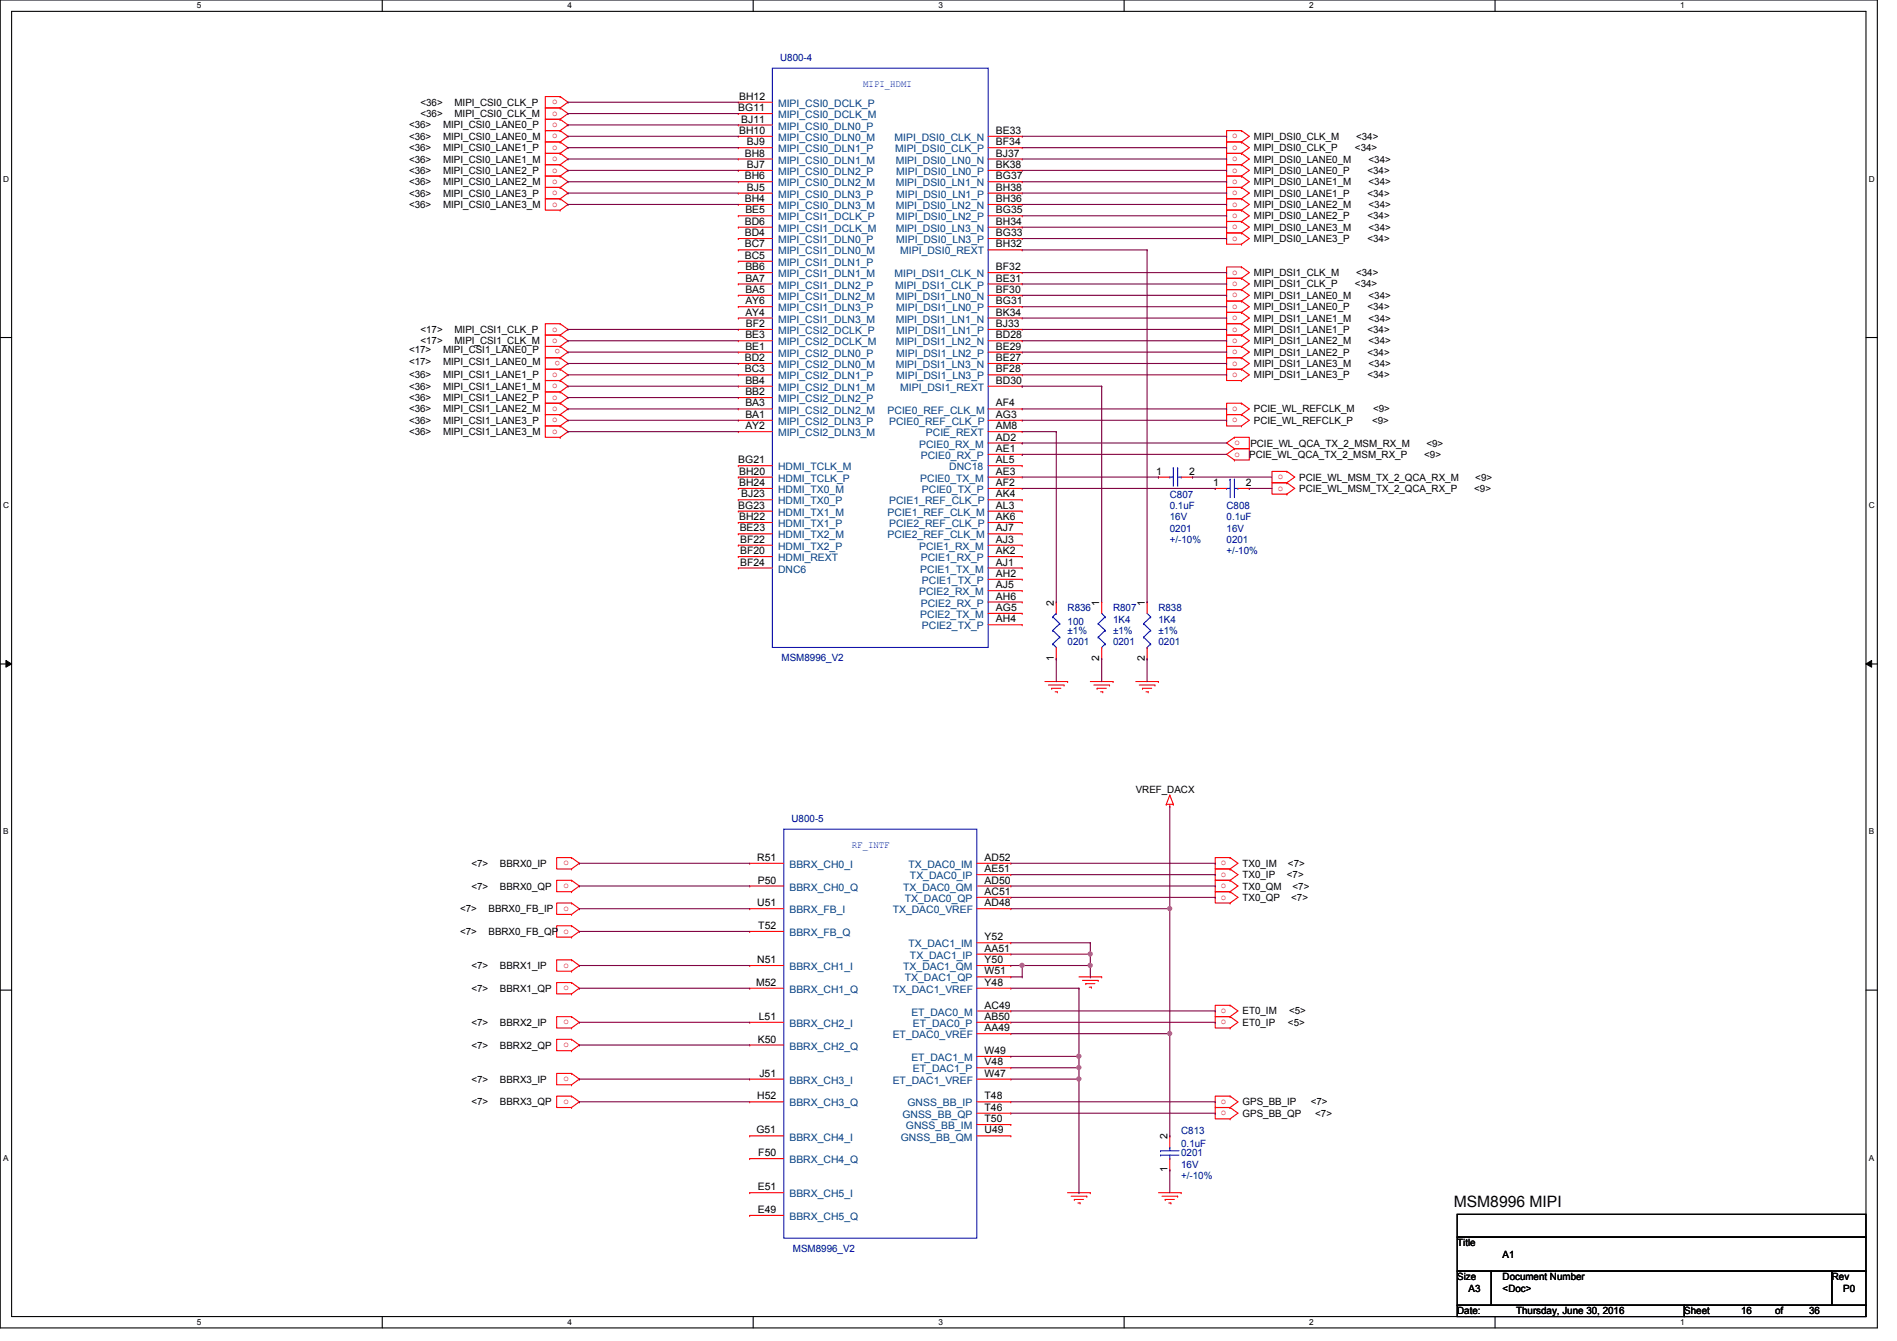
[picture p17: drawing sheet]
<svg xmlns="http://www.w3.org/2000/svg" width="297mm" height="210mm" viewBox="0 0 297 210" stroke-linecap="round" stroke-linejoin="round" font-family="sans-serif">
<defs><g id="words">
<text font-size="2.5" x="227.6" y="188.9">MSM8996 MIPI</text>
<g font-size="1.6" fill="#000080">
<text x="122.2" y="9.6">U800-4</text>
<text x="183.2" y="77.9">C807</text>
<text x="183.2" y="79.7">0.1uF</text>
<text x="183.2" y="83.2">0201</text>
<text x="183.2" y="81.4">16V</text>
<text x="192.1" y="79.7">C808</text>
<text x="192.1" y="81.4">0.1uF</text>
<text x="192.1" y="83.2">16V</text>
<text x="183.2" y="85">+/-10%</text>
<text x="192.1" y="85">0201</text>
<text x="192.1" y="86.8">+/-10%</text>
<text x="167.2" y="95.7">R836</text>
<text x="174.3" y="95.7">R807</text>
<text x="181.4" y="95.7">R838</text>
<text x="167.2" y="97.8">100</text>
<text x="167.2" y="99.2">±1%</text>
<text x="167.2" y="101">0201</text>
<text x="174.3" y="97.5">1K4</text>
<text x="174.3" y="99.2">±1%</text>
<text x="174.3" y="101">0201</text>
<text x="181.4" y="97.5">1K4</text>
<text x="181.4" y="99.2">±1%</text>
<text x="181.4" y="101">0201</text>
<text x="122.4" y="103.5">MSM8996_V2</text>
<text x="123.9" y="128.7">U800-5</text>
<text x="185" y="177.5">C813</text>
<text x="185" y="179.6">0.1uF</text>
<text x="185" y="181">0201</text>
<text x="185" y="182.8">16V</text>
<text x="185" y="184.6">+/-10%</text>
<text x="124.2" y="196">MSM8996_V2</text>
</g>
<g font-size="1.6">
<text x="65.8" y="16.6">&lt;36&gt;</text>
<text x="71.2" y="16.6">MIPI_CSI0_CLK_P</text>
<text x="115.6" y="17.4">BG11</text>
<text x="115.7" y="15.6">BH12</text>
<text x="64" y="20.1">&lt;36&gt;</text>
<text x="64" y="21.9">&lt;36&gt;</text>
<text x="64" y="23.7">&lt;36&gt;</text>
<text x="65.8" y="18.3">&lt;36&gt;</text>
<text x="69.4" y="20.1">MIPI_CSI0_LANE0_P</text>
<text x="69.4" y="21.9">MIPI_CSI0_LANE0_M</text>
<text x="69.4" y="23.7">MIPI_CSI0_LANE1_P</text>
<text x="71.2" y="18.3">MIPI_CSI0_CLK_M</text>
<text x="115.7" y="21">BH10</text>
<text x="116.1" y="19.2">BJ11</text>
<text x="117" y="22.7">BJ9</text>
<text x="156" y="21">BE33</text>
<text x="156" y="22.7">BF34</text>
<text x="196.3" y="21.9">MIPI_DSI0_CLK_M</text>
<text x="196.3" y="23.7">MIPI_DSI0_CLK_P</text>
<text x="212.2" y="23.7">&lt;34&gt;</text>
<text x="212.3" y="21.9">&lt;34&gt;</text>
<text x="64" y="25.4">&lt;36&gt;</text>
<text x="64" y="27.2">&lt;36&gt;</text>
<text x="64" y="29">&lt;36&gt;</text>
<text x="69.4" y="25.4">MIPI_CSI0_LANE1_M</text>
<text x="69.4" y="27.2">MIPI_CSI0_LANE2_P</text>
<text x="69.4" y="29">MIPI_CSI0_LANE2_M</text>
<text x="116.6" y="24.5">BH8</text>
<text x="116.6" y="28.1">BH6</text>
<text x="117" y="26.3">BJ7</text>
<text x="117" y="29.8">BJ5</text>
<text x="156" y="24.5">BJ37</text>
<text x="156" y="26.3">BK38</text>
<text x="156" y="28.1">BG37</text>
<text x="156" y="29.8">BH38</text>
<text x="196.3" y="25.4">MIPI_DSI0_LANE0_M</text>
<text x="196.3" y="27.2">MIPI_DSI0_LANE0_P</text>
<text x="196.3" y="29">MIPI_DSI0_LANE1_M</text>
<text x="214.1" y="27.2">&lt;34&gt;</text>
<text x="214.3" y="25.4">&lt;34&gt;</text>
<text x="214.3" y="29">&lt;34&gt;</text>
<text x="64" y="30.8">&lt;36&gt;</text>
<text x="64" y="32.6">&lt;36&gt;</text>
<text x="69.4" y="30.8">MIPI_CSI0_LANE3_P</text>
<text x="69.4" y="32.6">MIPI_CSI0_LANE3_M</text>
<text x="116.6" y="31.6">BH4</text>
<text x="116.6" y="35.2">BD6</text>
<text x="116.7" y="33.4">BE5</text>
<text x="156" y="31.6">BH36</text>
<text x="156" y="33.4">BG35</text>
<text x="156" y="35.2">BH34</text>
<text x="196.3" y="30.8">MIPI_DSI0_LANE1_P</text>
<text x="196.3" y="32.6">MIPI_DSI0_LANE2_M</text>
<text x="196.3" y="34.3">MIPI_DSI0_LANE2_P</text>
<text x="214.1" y="30.8">&lt;34&gt;</text>
<text x="214.1" y="34.3">&lt;34&gt;</text>
<text x="214.3" y="32.6">&lt;34&gt;</text>
<text x="116.6" y="37">BD4</text>
<text x="116.6" y="38.7">BC7</text>
<text x="116.6" y="40.5">BC5</text>
<text x="156" y="37">BG33</text>
<text x="156" y="38.7">BH32</text>
<text x="196.3" y="36.1">MIPI_DSI0_LANE3_M</text>
<text x="196.3" y="37.9">MIPI_DSI0_LANE3_P</text>
<text x="214.1" y="37.9">&lt;34&gt;</text>
<text x="214.3" y="36.1">&lt;34&gt;</text>
<text x="116.7" y="42.3">BB6</text>
<text x="116.7" y="44.1">BA7</text>
<text x="116.7" y="45.8">BA5</text>
<text x="116.7" y="47.6">AY6</text>
<text x="156" y="42.3">BF32</text>
<text x="156" y="44.1">BE31</text>
<text x="156" y="45.8">BF30</text>
<text x="156" y="47.6">BG31</text>
<text x="196.3" y="43.2">MIPI_DSI1_CLK_M</text>
<text x="196.3" y="45">MIPI_DSI1_CLK_P</text>
<text x="196.3" y="46.8">MIPI_DSI1_LANE0_M</text>
<text x="212.2" y="45">&lt;34&gt;</text>
<text x="212.3" y="43.2">&lt;34&gt;</text>
<text x="214.3" y="46.8">&lt;34&gt;</text>
<text x="65.8" y="52.1">&lt;17&gt;</text>
<text x="65.8" y="53.9">&lt;17&gt;</text>
<text x="71.2" y="52.1">MIPI_CSI1_CLK_P</text>
<text x="71.2" y="53.9">MIPI_CSI1_CLK_M</text>
<text x="116.7" y="49.4">AY4</text>
<text x="116.7" y="53">BE3</text>
<text x="116.8" y="51.2">BF2</text>
<text x="156" y="49.4">BK34</text>
<text x="156" y="51.2">BJ33</text>
<text x="156" y="53">BD28</text>
<text x="196.3" y="48.6">MIPI_DSI1_LANE0_P</text>
<text x="196.3" y="52.1">MIPI_DSI1_LANE1_P</text>
<text x="196.3" y="50.3">MIPI_DSI1_LANE1_M</text>
<text x="196.3" y="53.9">MIPI_DSI1_LANE2_M</text>
<text x="214.1" y="48.6">&lt;34&gt;</text>
<text x="214.1" y="52.1">&lt;34&gt;</text>
<text x="214.3" y="50.3">&lt;34&gt;</text>
<text x="214.3" y="53.9">&lt;34&gt;</text>
<text x="64" y="59.2">&lt;36&gt;</text>
<text x="64" y="55.3">&lt;17&gt;</text>
<text x="64" y="57.1">&lt;17&gt;</text>
<text x="69.4" y="59.2">MIPI_CSI1_LANE1_P</text>
<text x="69.4" y="55.3">MIPI_CSI1_LANE0_P</text>
<text x="69.4" y="57.1">MIPI_CSI1_LANE0_M</text>
<text x="116.6" y="56.5">BD2</text>
<text x="116.6" y="58.3">BC3</text>
<text x="116.7" y="54.7">BE1</text>
<text x="156" y="54.7">BE29</text>
<text x="156" y="56.5">BE27</text>
<text x="156" y="58.3">BF28</text>
<text x="196.3" y="55.7">MIPI_DSI1_LANE2_P</text>
<text x="196.3" y="59.2">MIPI_DSI1_LANE3_P</text>
<text x="196.3" y="57.4">MIPI_DSI1_LANE3_M</text>
<text x="214.1" y="55.7">&lt;34&gt;</text>
<text x="214.1" y="59.2">&lt;34&gt;</text>
<text x="214.3" y="57.4">&lt;34&gt;</text>
<text x="64" y="61">&lt;36&gt;</text>
<text x="64" y="62.8">&lt;36&gt;</text>
<text x="64" y="64.6">&lt;36&gt;</text>
<text x="69.4" y="61">MIPI_CSI1_LANE1_M</text>
<text x="69.4" y="62.8">MIPI_CSI1_LANE2_P</text>
<text x="69.4" y="64.6">MIPI_CSI1_LANE2_M</text>
<text x="116.7" y="60.1">BB4</text>
<text x="116.7" y="61.8">BB2</text>
<text x="116.7" y="63.6">BA3</text>
<text x="116.7" y="65.4">BA1</text>
<text x="156" y="60.1">BD30</text>
<text x="156" y="63.6">AF4</text>
<text x="156" y="65.4">AG3</text>
<text x="196.3" y="64.6">PCIE_WL_REFCLK_M</text>
<text x="215" y="64.6">&lt;9&gt;</text>
<text x="64" y="66.3">&lt;36&gt;</text>
<text x="64" y="68.1">&lt;36&gt;</text>
<text x="69.4" y="66.3">MIPI_CSI1_LANE3_P</text>
<text x="69.4" y="68.1">MIPI_CSI1_LANE3_M</text>
<text x="116.7" y="67.2">AY2</text>
<text x="156" y="67.2">AM8</text>
<text x="156" y="69">AD2</text>
<text x="156" y="70.7">AE1</text>
<text x="195.6" y="71.7">PCIE_WL_QCA_TX_2_MSM_RX_P</text>
<text x="195.8" y="69.9">PCIE_WL_QCA_TX_2_MSM_RX_M</text>
<text x="196.3" y="66.3">PCIE_WL_REFCLK_P</text>
<text x="214.8" y="66.3">&lt;9&gt;</text>
<text x="223" y="71.7">&lt;9&gt;</text>
<text x="223.3" y="69.9">&lt;9&gt;</text>
<text x="115.6" y="72.5">BG21</text>
<text x="115.7" y="74.3">BH20</text>
<text x="115.7" y="76.1">BH24</text>
<text x="116.1" y="77.9">BJ23</text>
<text x="156" y="72.5">AL5</text>
<text x="156" y="74.3">AE3</text>
<text x="156" y="76.1">AF2</text>
<text x="156" y="77.9">AK4</text>
<text x="181.1" y="74.3">1</text>
<text x="186.2" y="74.3">2</text>
<text x="189.9" y="76.1">1</text>
<text x="195.1" y="76.1">2</text>
<text x="203.5" y="75.2">PCIE_WL_MSM_TX_2_QCA_RX_M</text>
<text x="203.5" y="77">PCIE_WL_MSM_TX_2_QCA_RX_P</text>
<text x="230.8" y="77">&lt;9&gt;</text>
<text x="231" y="75.2">&lt;9&gt;</text>
<text x="115.6" y="79.6">BG23</text>
<text x="115.7" y="81.4">BH22</text>
<text x="115.8" y="83.2">BE23</text>
<text x="156" y="79.6">AL3</text>
<text x="156" y="81.4">AK6</text>
<text x="156" y="83.2">AJ7</text>
<text x="115.9" y="85">BF22</text>
<text x="115.9" y="86.7">BF20</text>
<text x="115.9" y="88.5">BF24</text>
<text x="156" y="85">AJ3</text>
<text x="156" y="86.7">AK2</text>
<text x="156" y="88.5">AJ1</text>
<text x="156" y="90.3">AH2</text>
<text x="156" y="92.1">AJ5</text>
<text x="156" y="93.9">AH6</text>
<text x="156" y="95.6">AG5</text>
<text x="165" y="94.8" transform="rotate(-90 165 94.8)">2</text>
<text x="172.1" y="94.8" transform="rotate(-90 172.1 94.8)">1</text>
<text x="179.2" y="94.8" transform="rotate(-90 179.2 94.8)">1</text>
<text x="156" y="97.4">AH4</text>
<text x="165" y="103.5" transform="rotate(-90 165 103.5)">1</text>
<text x="172.1" y="103.5" transform="rotate(-90 172.1 103.5)">2</text>
<text x="179.2" y="103.5" transform="rotate(-90 179.2 103.5)">2</text>
<text x="177.8" y="124.1">VREF_DACX</text>
<text x="73.8" y="135.7">&lt;7&gt;</text>
<text x="78.3" y="135.7">BBRX0_IP</text>
<text x="118.6" y="134.7">R51</text>
<text x="154.2" y="134.7">AD52</text>
<text x="154.2" y="136.5">AE51</text>
<text x="194.6" y="135.7">TX0_IM</text>
<text x="194.6" y="137.5">TX0_IP</text>
<text x="201.5" y="137.5">&lt;7&gt;</text>
<text x="201.7" y="135.7">&lt;7&gt;</text>
<text x="72" y="142.8">&lt;7&gt;</text>
<text x="73.8" y="139.2">&lt;7&gt;</text>
<text x="76.5" y="142.8">BBRX0_FB_IP</text>
<text x="78.3" y="139.2">BBRX0_QP</text>
<text x="118.6" y="141.9">U51</text>
<text x="118.7" y="138.3">P50</text>
<text x="154.2" y="138.3">AD50</text>
<text x="154.2" y="140.1">AC51</text>
<text x="154.2" y="141.9">AD48</text>
<text x="194.6" y="139.2">TX0_QM</text>
<text x="194.6" y="141">TX0_QP</text>
<text x="202.2" y="141">&lt;7&gt;</text>
<text x="202.4" y="139.2">&lt;7&gt;</text>
<text x="72" y="146.3">&lt;7&gt;</text>
<text x="76.5" y="146.3">BBRX0_FB_QP o</text>
<text x="118.7" y="145.4">T52</text>
<text x="154.2" y="147.2">Y52</text>
<text x="154.2" y="149">AA51</text>
<text x="73.8" y="151.7">&lt;7&gt;</text>
<text x="73.8" y="155.2">&lt;7&gt;</text>
<text x="78.3" y="151.7">BBRX1_IP</text>
<text x="78.3" y="155.2">BBRX1_QP</text>
<text x="118.4" y="154.3">M52</text>
<text x="118.6" y="150.7">N51</text>
<text x="154.2" y="150.7">Y50</text>
<text x="154.2" y="152.5">W51</text>
<text x="154.2" y="154.3">Y48</text>
<text x="73.8" y="160.6">&lt;7&gt;</text>
<text x="78.3" y="160.6">BBRX2_IP</text>
<text x="118.8" y="159.6">L51</text>
<text x="154.2" y="157.9">AC49</text>
<text x="154.2" y="159.6">AB50</text>
<text x="154.2" y="161.4">AA49</text>
<text x="194.6" y="158.8">ET0_IM</text>
<text x="194.6" y="160.6">ET0_IP</text>
<text x="201.7" y="160.6">&lt;5&gt;</text>
<text x="201.8" y="158.8">&lt;5&gt;</text>
<text x="73.8" y="164.1">&lt;7&gt;</text>
<text x="78.3" y="164.1">BBRX2_QP</text>
<text x="118.7" y="163.2">K50</text>
<text x="154.2" y="165">W49</text>
<text x="154.2" y="166.8">V48</text>
<text x="73.8" y="169.5">&lt;7&gt;</text>
<text x="73.8" y="173">&lt;7&gt;</text>
<text x="78.3" y="169.5">BBRX3_IP</text>
<text x="78.3" y="173">BBRX3_QP</text>
<text x="118.6" y="172.1">H52</text>
<text x="118.9" y="168.5">J51</text>
<text x="154.2" y="168.5">W47</text>
<text x="154.2" y="172.1">T48</text>
<text x="154.2" y="173.9">T46</text>
<text x="194.6" y="173">GPS_BB_IP</text>
<text x="205.2" y="173">&lt;7&gt;</text>
<text x="118.4" y="177.4">G51</text>
<text x="154.2" y="175.6">T50</text>
<text x="154.2" y="177.4">U49</text>
<text x="182.8" y="178.4" transform="rotate(-90 182.8 178.4)">2</text>
<text x="194.6" y="174.8">GPS_BB_QP</text>
<text x="205.9" y="174.8">&lt;7&gt;</text>
<text x="118.7" y="181">F50</text>
<text x="182.8" y="183.5" transform="rotate(-90 182.8 183.5)">1</text>
<text x="118.7" y="186.3">E51</text>
<text x="118.7" y="189.9">E49</text>
<text x="228.2" y="195.1">Title</text>
<text x="235.3" y="196.8">A1</text>
<text x="228.2" y="200.4">Size</text>
<text x="230" y="202.2">A3</text>
<text x="235.3" y="200.4">Document Number</text>
<text x="235.3" y="202.2">&lt;Doc&gt;</text>
<text x="286.8" y="200.4">Rev</text>
<text x="288.6" y="202.2">P0</text>
<text x="228.2" y="205.7">Date:</text>
<text x="237.4" y="205.7">Thursday, June 30, 2016</text>
<text x="263.7" y="205.7">Sheet</text>
<text x="272.6" y="205.7">16</text>
<text x="278" y="205.7">of</text>
<text x="283.3" y="205.7">36</text>
</g>
<g font-size="1.6" fill="#f00">
<text x="86.4" y="16.3">o</text>
<text x="86.4" y="18.1">o</text>
<text x="86.4" y="19.9">o</text>
<text x="86.4" y="21.7">o</text>
<text x="86.4" y="23.5">o</text>
<text x="193" y="21.7">o</text>
<text x="193" y="23.5">o</text>
<text x="86.4" y="25.2">o</text>
<text x="86.4" y="27">o</text>
<text x="86.4" y="28.8">o</text>
<text x="193" y="25.2">o</text>
<text x="193" y="27">o</text>
<text x="193" y="28.8">o</text>
<text x="86.4" y="30.6">o</text>
<text x="86.4" y="32.3">o</text>
<text x="193" y="30.6">o</text>
<text x="193" y="32.3">o</text>
<text x="193" y="34.1">o</text>
<text x="193" y="35.9">o</text>
<text x="193" y="37.7">o</text>
<text x="193" y="43">o</text>
<text x="193" y="44.8">o</text>
<text x="193" y="46.6">o</text>
<text x="86.4" y="51.9">o</text>
<text x="86.4" y="53.7">o</text>
<text x="193" y="48.3">o</text>
<text x="193" y="51.9">o</text>
<text x="193" y="50.1">o</text>
<text x="193" y="53.7">o</text>
<text x="86.4" y="59">o</text>
<text x="87.7" y="54.7" transform="rotate(180 87.7 54.7)">o</text>
<text x="87.7" y="56.5" transform="rotate(180 87.7 56.5)">o</text>
<text x="193" y="55.5">o</text>
<text x="193" y="59">o</text>
<text x="193" y="57.2">o</text>
<text x="86.4" y="60.8">o</text>
<text x="86.4" y="62.6">o</text>
<text x="86.4" y="64.3">o</text>
<text x="193" y="64.3">o</text>
<text x="86.4" y="66.1">o</text>
<text x="86.4" y="67.9">o</text>
<text x="193" y="66.1">o</text>
<text x="193.3" y="69.7">o</text>
<text x="193.3" y="71.5">o</text>
<text x="200.1" y="75">o</text>
<text x="200.1" y="76.8">o</text>
<text x="88.2" y="135.5">o</text>
<text x="191.2" y="135.5">o</text>
<text x="191.2" y="137.2">o</text>
<text x="88.2" y="139">o</text>
<text x="88.2" y="142.6">o</text>
<text x="191.2" y="139">o</text>
<text x="191.2" y="140.8">o</text>
<text x="88.2" y="151.5">o</text>
<text x="88.2" y="155">o</text>
<text x="88.2" y="160.4">o</text>
<text x="191.2" y="158.6">o</text>
<text x="191.2" y="160.4">o</text>
<text x="88.2" y="163.9">o</text>
<text x="88.2" y="169.2">o</text>
<text x="88.2" y="172.8">o</text>
<text x="191.2" y="172.8">o</text>
<text x="191.2" y="174.6">o</text>
</g>
<g font-size="1.6" fill="#004080">
<text x="121.8" y="16.7">MIPI_CSI0_DCLK_P</text>
<text x="121.8" y="18.5">MIPI_CSI0_DCLK_M</text>
<text x="121.8" y="20.3">MIPI_CSI0_DLN0_P</text>
<text x="121.8" y="22.1">MIPI_CSI0_DLN0_M</text>
<text x="121.8" y="23.8">MIPI_CSI0_DLN1_P</text>
<text x="140.1" y="22.1">MIPI_DSI0_CLK_N</text>
<text x="140.2" y="23.8">MIPI_DSI0_CLK_P</text>
<text x="121.8" y="25.6">MIPI_CSI0_DLN1_M</text>
<text x="121.8" y="27.4">MIPI_CSI0_DLN2_P</text>
<text x="121.8" y="29.2">MIPI_CSI0_DLN2_M</text>
<text x="140.2" y="25.6">MIPI_DSI0_LN0_N</text>
<text x="140.2" y="29.2">MIPI_DSI0_LN1_N</text>
<text x="140.3" y="27.4">MIPI_DSI0_LN0_P</text>
<text x="121.8" y="30.9">MIPI_CSI0_DLN3_P</text>
<text x="121.8" y="32.7">MIPI_CSI0_DLN3_M</text>
<text x="121.8" y="34.5">MIPI_CSI1_DCLK_P</text>
<text x="140.2" y="32.7">MIPI_DSI0_LN2_N</text>
<text x="140.3" y="30.9">MIPI_DSI0_LN1_P</text>
<text x="140.3" y="34.5">MIPI_DSI0_LN2_P</text>
<text x="121.8" y="36.3">MIPI_CSI1_DCLK_M</text>
<text x="121.8" y="38.1">MIPI_CSI1_DLN0_P</text>
<text x="121.8" y="39.8">MIPI_CSI1_DLN0_M</text>
<text x="121.8" y="41.6">MIPI_CSI1_DLN1_P</text>
<text x="140.2" y="36.3">MIPI_DSI0_LN3_N</text>
<text x="140.3" y="38.1">MIPI_DSI0_LN3_P</text>
<text x="141" y="39.8">MIPI_DSI0_REXT</text>
<text x="121.8" y="43.4">MIPI_CSI1_DLN1_M</text>
<text x="121.8" y="45.2">MIPI_CSI1_DLN2_P</text>
<text x="121.8" y="46.9">MIPI_CSI1_DLN2_M</text>
<text x="140.1" y="43.4">MIPI_DSI1_CLK_N</text>
<text x="140.2" y="45.2">MIPI_DSI1_CLK_P</text>
<text x="140.2" y="46.9">MIPI_DSI1_LN0_N</text>
<text x="121.8" y="48.7">MIPI_CSI1_DLN3_P</text>
<text x="121.8" y="50.5">MIPI_CSI1_DLN3_M</text>
<text x="121.8" y="52.3">MIPI_CSI2_DCLK_P</text>
<text x="140.2" y="50.5">MIPI_DSI1_LN1_N</text>
<text x="140.3" y="48.7">MIPI_DSI1_LN0_P</text>
<text x="140.3" y="52.3">MIPI_DSI1_LN1_P</text>
<text x="121.8" y="54.1">MIPI_CSI2_DCLK_M</text>
<text x="121.8" y="55.8">MIPI_CSI2_DLN0_P</text>
<text x="121.8" y="57.6">MIPI_CSI2_DLN0_M</text>
<text x="121.8" y="59.4">MIPI_CSI2_DLN1_P</text>
<text x="140.2" y="54.1">MIPI_DSI1_LN2_N</text>
<text x="140.2" y="57.6">MIPI_DSI1_LN3_N</text>
<text x="140.3" y="55.8">MIPI_DSI1_LN2_P</text>
<text x="140.3" y="59.4">MIPI_DSI1_LN3_P</text>
<text x="121.8" y="61.2">MIPI_CSI2_DLN1_M</text>
<text x="121.8" y="62.9">MIPI_CSI2_DLN2_P</text>
<text x="121.8" y="64.7">MIPI_CSI2_DLN2_M</text>
<text x="139" y="64.7">PCIE0_REF_CLK_M</text>
<text x="141" y="61.2">MIPI_DSI1_REXT</text>
<text x="121.8" y="66.5">MIPI_CSI2_DLN3_P</text>
<text x="121.8" y="68.3">MIPI_CSI2_DLN3_M</text>
<text x="139.2" y="66.5">PCIE0_REF_CLK_P</text>
<text x="143.9" y="70.1">PCIE0_RX_M</text>
<text x="144.2" y="71.8">PCIE0_RX_P</text>
<text x="145" y="68.3">PCIE_REXT</text>
<text x="121.8" y="73.6">HDMI_TCLK_M</text>
<text x="121.8" y="75.4">HDMI_TCLK_P</text>
<text x="121.8" y="77.2">HDMI_TX0_M</text>
<text x="144.1" y="75.4">PCIE0_TX_M</text>
<text x="144.4" y="77.2">PCIE0_TX_P</text>
<text x="148.6" y="73.6">DNC18</text>
<text x="121.8" y="79">HDMI_TX0_P</text>
<text x="121.8" y="80.7">HDMI_TX1_M</text>
<text x="121.8" y="82.5">HDMI_TX1_P</text>
<text x="139" y="80.7">PCIE1_REF_CLK_M</text>
<text x="139.2" y="79">PCIE1_REF_CLK_P</text>
<text x="139.2" y="82.5">PCIE2_REF_CLK_P</text>
<text x="121.8" y="84.3">HDMI_TX2_M</text>
<text x="121.8" y="86.1">HDMI_TX2_P</text>
<text x="121.8" y="87.8">HDMI_REXT</text>
<text x="121.8" y="89.6">DNC6</text>
<text x="139" y="84.3">PCIE2_REF_CLK_M</text>
<text x="143.9" y="86.1">PCIE1_RX_M</text>
<text x="144.1" y="89.6">PCIE1_TX_M</text>
<text x="144.2" y="87.8">PCIE1_RX_P</text>
<text x="143.9" y="93.2">PCIE2_RX_M</text>
<text x="144.2" y="95">PCIE2_RX_P</text>
<text x="144.4" y="91.4">PCIE1_TX_P</text>
<text x="144.1" y="96.7">PCIE2_TX_M</text>
<text x="144.4" y="98.5">PCIE2_TX_P</text>
<text x="123.6" y="135.8">BBRX_CH0_I</text>
<text x="142.2" y="135.8">TX_DAC0_IM</text>
<text x="142.5" y="137.6">TX_DAC0_IP</text>
<text x="123.6" y="139.4">BBRX_CH0_Q</text>
<text x="123.6" y="143">BBRX_FB_I</text>
<text x="139.8" y="143">TX_DAC0_VREF</text>
<text x="141.4" y="139.4">TX_DAC0_QM</text>
<text x="141.7" y="141.2">TX_DAC0_QP</text>
<text x="123.6" y="146.5">BBRX_FB_Q</text>
<text x="142.2" y="148.3">TX_DAC1_IM</text>
<text x="123.6" y="151.8">BBRX_CH1_I</text>
<text x="123.6" y="155.4">BBRX_CH1_Q</text>
<text x="139.8" y="155.4">TX_DAC1_VREF</text>
<text x="141.4" y="151.8">TX_DAC1_QM</text>
<text x="141.7" y="153.6">TX_DAC1_QP</text>
<text x="142.5" y="150.1">TX_DAC1_IP</text>
<text x="123.6" y="160.7">BBRX_CH2_I</text>
<text x="142.7" y="159">ET_DAC0_M</text>
<text x="143" y="160.7">ET_DAC0_P</text>
<text x="123.6" y="164.3">BBRX_CH2_Q</text>
<text x="139.8" y="162.5">ET_DAC0_VREF</text>
<text x="142.7" y="166.1">ET_DAC1_M</text>
<text x="143" y="167.9">ET_DAC1_P</text>
<text x="123.6" y="169.6">BBRX_CH3_I</text>
<text x="123.6" y="173.2">BBRX_CH3_Q</text>
<text x="139.8" y="169.6">ET_DAC1_VREF</text>
<text x="142.1" y="173.2">GNSS_BB_IP</text>
<text x="123.6" y="178.5">BBRX_CH4_I</text>
<text x="141.1" y="178.5">GNSS_BB_QM</text>
<text x="141.3" y="175">GNSS_BB_QP</text>
<text x="141.9" y="176.7">GNSS_BB_IM</text>
<text x="123.6" y="182.1">BBRX_CH4_Q</text>
<text x="123.6" y="187.4">BBRX_CH5_I</text>
<text x="123.6" y="191">BBRX_CH5_Q</text>
</g>
<g font-size="1.6" fill="#00f">
<text x="135.2" y="13.7">MIPI_HDMI</text>
<text x="133.4" y="132.8">RF_INTF</text>
</g>
<g font-size="1.3">
<text x="30.8" y="1.3">5</text>
<text x="88.9" y="1.3">4</text>
<text x="146.9" y="1.3">3</text>
<text x="205" y="1.3">2</text>
<text x="263.1" y="1.3">1</text>
<text x=".5" y="28.4">D</text>
<text x="292.6" y="28.4">D</text>
<text x=".5" y="79.5">C</text>
<text x="292.6" y="79.5">C</text>
<text x=".5" y="130.6">B</text>
<text x="292.6" y="130.6">B</text>
<text x=".5" y="181.7">A</text>
<text x="292.6" y="181.7">A</text>
<text x="30.8" y="207.4">5</text>
<text x="88.9" y="207.4">4</text>
<text x="146.9" y="207.4">3</text>
<text x="205" y="207.4">2</text>
<text x="263.1" y="207.4">1</text>
</g>
</g></defs>
<path d="M0 0h294v207.9h-294zM1.8 1.8h290.4v204.3h-290.4z" fill="none" stroke="#000" stroke-width=".17"/>
<g fill="#fff">
<path d="M30.8 .2h.7v1.4h-.7z"/>
<path d="M30.8 206.2h.7v1.4h-.7z"/>
</g>
<path d="M59.9 0v1.8M59.9 206.1v1.8" fill="none" stroke="#000" stroke-width=".17"/>
<g fill="#fff">
<path d="M88.9 .2h.6v1.4h-.6z"/>
<path d="M88.9 206.2h.6v1.4h-.6z"/>
</g>
<path d="M117.9 0v1.8M117.9 206.1v1.8" fill="none" stroke="#000" stroke-width=".17"/>
<g fill="#fff">
<path d="M146.9 .2h.7v1.4h-.7z"/>
<path d="M146.9 206.2h.7v1.4h-.7z"/>
</g>
<path d="M176 0v1.8M176 206.1v1.8" fill="none" stroke="#000" stroke-width=".17"/>
<g fill="#fff">
<path d="M205 .2h.7v1.4h-.7z"/>
<path d="M205 206.2h.7v1.4h-.7z"/>
</g>
<path d="M234.1 0v1.8M234.1 206.1v1.8" fill="none" stroke="#000" stroke-width=".17"/>
<g fill="#fff">
<path d="M263.1 .2h.7v1.4h-.7z"/>
<path d="M263.1 206.2h.7v1.4h-.7z"/>
<path d="M.5 27.3h.9v1.4h-.9z"/>
<path d="M292.6 27.3h.9v1.4h-.9z"/>
<path d="M.5 78.4h.9v1.4h-.9z"/>
<path d="M292.6 78.4h.9v1.4h-.9z"/>
</g>
<path d="M0 52.8h1.8M292.2 52.8h1.8" fill="none" stroke="#000" stroke-width=".17"/>
<g fill="#fff">
<path d="M.5 129.5h.8v1.4h-.8z"/>
<path d="M292.6 129.5h.9v1.4h-.9z"/>
</g>
<path d="M0 103.9h1.8M292.2 103.9h1.8" fill="none" stroke="#000" stroke-width=".17"/>
<path d="M.9 103.4l.9 .5-.9 .5zM292.2 103.9l.9-.5v1z" fill="#000"/>
<path d="M.9 103.4l.9 .5-.9 .5zM292.2 103.9l.9-.5v1z" fill="none" stroke="#000" stroke-width=".16"/>
<g fill="#fff">
<path d="M.5 180.5h.8v1.4h-.8z"/>
<path d="M292.6 180.5h.9v1.4h-.9z"/>
</g>
<path d="M0 155h1.8M292.2 155h1.8M228.2 190.1h64v3.5h-64zM228.2 193.6h64v5.4h-64zM228.2 199h5.3v5.3h-5.3zM233.5 199h53.3v5.3h-53.3zM286.8 199h5.4v5.3h-5.4zM228.2 204.3h35.5v1.8h-35.5zM263.7 204.3h28.5v1.8h-28.5z" fill="none" stroke="#000" stroke-width=".17"/>
<g fill="none" stroke="#f00" stroke-width=".17">
<path d="M87.7 15.1h.1M87.7 16.9h.1M87.7 15.1h-2.3v1.8h2.3M87.7 18.7h.1M87.7 16.9h-2.3v1.8h2.3M87.7 18.7h-2.3v1.7h2.3M87.7 15.1l1.2 .9-1.2 .9M87.7 16.9l1.2 .9-1.2 .9M87.7 18.7l1.2 .9-1.2 .8M115.6 16h.1M115.6 17.8h.1M115.6 19.6h.1"/>
<path d="M115.6 16h5.3M115.6 17.8h5.3M115.6 19.6h5.3M87.7 20.4h.1M87.7 22.2h.1M87.7 20.4h-2.3v1.8h2.3M87.7 24h.1M87.7 22.2h-2.3v1.8h2.3M87.7 25.8h.1M87.7 24h-2.3v1.8h2.3M87.7 27.6h.1M87.7 25.8h-2.3v1.8h2.3"/>
<path d="M87.7 29.3h.1M87.7 27.6h-2.3v1.7h2.3M87.7 31.1h.1M87.7 29.3h-2.3v1.8h2.3M87.7 32.9h.1M87.7 31.1h-2.3v1.8h2.3M87.7 20.4l1.2 .9-1.2 .9M87.7 22.2l1.2 .9-1.2 .9M87.7 24l1.2 .9-1.2 .9M87.7 25.8l1.2 .9-1.2 .9M87.7 27.6l1.2 .8-1.2 .9M87.7 29.3l1.2 .9-1.2 .9"/>
<path d="M87.7 31.1l1.2 .9-1.2 .9M115.6 21.3h.1M115.6 23.1h.1M115.6 24.9h.1M115.6 26.7h.1M115.6 28.4h.1M115.6 30.2h.1M115.6 32h.1M115.6 33.8h.1M115.6 35.6h.1M115.6 37.3h.1M115.6 39.1h.1"/>
<path d="M115.6 21.3h5.3M115.6 23.1h5.3M115.6 24.9h5.3M115.6 26.7h5.3M115.6 28.4h5.3M115.6 30.2h5.3M115.6 32h5.3M115.6 33.8h5.3M115.6 35.6h5.3M115.6 37.3h5.3M115.6 39.1h5.3M154.7 21.3h5.4"/>
<path d="M154.7 23.1h5.4M154.7 24.9h5.4M154.7 26.7h5.4M154.7 28.4h5.4M154.7 30.2h5.4M154.7 32h5.4M154.7 33.8h5.4M154.7 35.6h5.4M154.7 37.3h5.4M154.7 39.1h5.4M160.1 21.3h.1M160.1 23.1h.1"/>
<path d="M160.1 24.9h.1M160.1 26.7h.1M160.1 28.4h.1M160.1 30.2h.1M160.1 32h.1M160.1 33.8h.1M160.1 35.6h.1M160.1 37.3h.1M160.1 39.1h.1M194.4 20.4h.1M194.4 22.2h.1M194.4 20.4h-2.3v1.8h2.3"/>
<path d="M194.4 24h.1M194.4 22.2h-2.3v1.8h2.3M194.4 25.8h.1M194.4 24h-2.3v1.8h2.3M194.4 27.6h.1M194.4 25.8h-2.3v1.8h2.3M194.4 29.3h.1M194.4 27.6h-2.3v1.7h2.3M194.4 31.1h.1M194.4 29.3h-2.3v1.8h2.3M194.4 32.9h.1M194.4 31.1h-2.3v1.8h2.3"/>
<path d="M194.4 34.7h.1M194.4 32.9h-2.3v1.8h2.3M194.4 36.4h.1M194.4 34.7h-2.3v1.7h2.3M194.4 38.2h.1M194.4 36.4h-2.3v1.8h2.3M194.4 20.4l1.2 .9-1.2 .9M194.4 22.2l1.2 .9-1.2 .9M194.4 24l1.2 .9-1.2 .9M194.4 25.8l1.2 .9-1.2 .9M194.4 27.6l1.2 .8-1.2 .9M194.4 29.3l1.2 .9-1.2 .9"/>
<path d="M194.4 31.1l1.2 .9-1.2 .9M194.4 32.9l1.2 .9-1.2 .9M194.4 34.7l1.2 .9-1.2 .8M194.4 36.4l1.2 .9-1.2 .9M87.7 57.8h.1M87.7 59.6h.1M87.7 57.8h-2.3v1.8h2.3M87.7 59.6h-2.3v1.7h2.3M87.7 50.7h.1M87.7 52.5h.1M87.7 50.7h-2.3v1.8h2.3M87.7 54.2h.1"/>
<path d="M87.7 52.5h-2.3v1.7h2.3M87.7 56h.1M87.7 54.2h-2.3v1.8h2.3M87.7 56h-2.3v1.8h2.3M87.7 57.8l1.2 .9-1.2 .9M87.7 59.6l1.2 .9-1.2 .8M87.7 50.7l1.2 .9-1.2 .9M87.7 52.5l1.2 .8-1.2 .9M87.7 54.2l1.2 .9-1.2 .9M87.7 56l1.2 .9-1.2 .9M115.6 40.9h.1M115.6 42.7h.1"/>
<path d="M115.6 44.4h.1M115.6 46.2h.1M115.6 48h.1M115.6 49.8h.1M115.6 51.6h.1M115.6 53.3h.1M115.6 55.1h.1M115.6 56.9h.1M115.6 58.7h.1M115.6 40.9h5.3M115.6 42.7h5.3M115.6 44.4h5.3"/>
<path d="M115.6 46.2h5.3M115.6 48h5.3M115.6 49.8h5.3M115.6 51.6h5.3M115.6 53.3h5.3M115.6 55.1h5.3M115.6 56.9h5.3M115.6 58.7h5.3M154.7 42.7h5.4M154.7 44.4h5.4M154.7 46.2h5.4M154.7 48h5.4"/>
<path d="M154.7 49.8h5.4M154.7 51.6h5.4M154.7 53.3h5.4M154.7 55.1h5.4M154.7 56.9h5.4M154.7 58.7h5.4M160.1 42.7h.1M160.1 44.4h.1M160.1 46.2h.1M160.1 48h.1M160.1 49.8h.1M160.1 51.6h.1"/>
<path d="M160.1 53.3h.1M160.1 55.1h.1M160.1 56.9h.1M160.1 58.7h.1M194.4 41.8h.1M194.4 43.6h.1M194.4 41.8h-2.3v1.8h2.3M194.4 45.3h.1M194.4 43.6h-2.3v1.7h2.3M194.4 47.1h.1M194.4 45.3h-2.3v1.8h2.3M194.4 48.9h.1"/>
<path d="M194.4 47.1h-2.3v1.8h2.3M194.4 50.7h.1M194.4 52.5h.1M194.4 50.7h-2.3v1.8h2.3M194.4 48.9h-2.3v1.8h2.3M194.4 54.2h.1M194.4 52.5h-2.3v1.7h2.3M194.4 56h.1M194.4 54.2h-2.3v1.8h2.3M194.4 57.8h.1M194.4 59.6h.1M194.4 57.8h-2.3v1.8h2.3"/>
<path d="M194.4 56h-2.3v1.8h2.3M194.4 41.8l1.2 .9-1.2 .9M194.4 43.6l1.2 .8-1.2 .9M194.4 45.3l1.2 .9-1.2 .9M194.4 47.1l1.2 .9-1.2 .9M194.4 50.7l1.2 .9-1.2 .9M194.4 48.9l1.2 .9-1.2 .9M194.4 52.5l1.2 .8-1.2 .9M194.4 54.2l1.2 .9-1.2 .9M194.4 57.8l1.2 .9-1.2 .9M194.4 56l1.2 .9-1.2 .9M87.7 61.3h.1"/>
<path d="M87.7 63.1h.1M87.7 61.3h-2.3v1.8h2.3M87.7 64.9h.1M87.7 63.1h-2.3v1.8h2.3M87.7 66.7h.1M87.7 64.9h-2.3v1.8h2.3M87.7 68.5h.1M87.7 66.7h-2.3v1.8h2.3M87.7 61.3l1.2 .9-1.2 .9M87.7 63.1l1.2 .9-1.2 .9M87.7 64.9l1.2 .9-1.2 .9M87.7 66.7l1.2 .9-1.2 .9"/>
<path d="M115.6 60.5h.1M115.6 62.2h.1M115.6 64h.1M115.6 65.8h.1M115.6 67.6h.1M115.6 72.9h.1M115.6 74.7h.1M115.6 76.5h.1M115.6 78.2h.1M115.6 76.5h5.3M115.6 60.5h5.3M115.6 62.2h5.3"/>
<path d="M115.6 64h5.3M115.6 65.8h5.3M115.6 67.6h5.3M115.6 72.9h5.3M115.6 74.7h5.3M115.6 78.2h5.3M154.7 76.5h5.4M154.7 60.5h5.4M154.7 64h5.4M154.7 65.8h5.4M154.7 67.6h5.4M154.7 72.9h5.4"/>
<path d="M154.7 74.7h5.4M154.7 78.2h5.4M154.7 69.3h5.4M154.7 71.1h5.4M160.1 60.5h.1M160.1 64h.1M160.1 65.8h.1M160.1 67.6h.1M160.1 69.3h.1M160.1 71.1h.1M160.1 72.9h.1M160.1 74.7h.1"/>
<path d="M160.1 76.5h.1M160.1 78.2h.1M181.4 74.7h.1M181.4 74.7h1.8M185 74.7h1.7M186.7 74.7h.1M190.3 76.5h.1M190.3 76.5h1.8M193.3 68.5h.1M193.3 70.2h.1M193.3 68.5h2.3v1.7h-2.3M193.3 72h.1"/>
<path d="M193.3 70.2h2.3v1.8h-2.3M193.3 68.5l-1.2 .8 1.2 .9M193.3 70.2l-1.2 .9 1.2 .9M193.8 76.5h1.8M194.4 63.1h.1M194.4 64.9h.1M194.4 63.1h-2.3v1.8h2.3M194.4 66.7h.1M194.4 64.9h-2.3v1.8h2.3M194.4 63.1l1.2 .9-1.2 .9M194.4 64.9l1.2 .9-1.2 .9M195.6 76.5h.1"/>
<path d="M201.5 73.8h.1M201.5 75.6h.1M201.5 73.8h-2.3v1.8h2.3M201.5 77.3h.1M201.5 75.6h-2.3v1.7h2.3M201.5 73.8l1.2 .9-1.2 .9M201.5 75.6l1.2 .9-1.2 .8M115.6 80h.1M115.6 81.8h.1M115.6 83.6h.1M115.6 85.3h.1M115.6 87.1h.1"/>
<path d="M115.6 88.9h.1M115.6 80h5.3M115.6 81.8h5.3M115.6 83.6h5.3M115.6 85.3h5.3M115.6 87.1h5.3M115.6 88.9h5.3M154.7 80h5.4M154.7 81.8h5.4M154.7 83.6h5.4M154.7 85.3h5.4M154.7 87.1h5.4"/>
<path d="M154.7 88.9h5.4M154.7 90.7h5.4M154.7 92.5h5.4M154.7 94.2h5.4M154.7 96h5.4M154.7 97.8h5.4M160.1 80h.1M160.1 81.8h.1M160.1 83.6h.1M160.1 85.3h.1M160.1 87.1h.1M160.1 88.9h.1"/>
<path d="M160.1 90.7h.1M160.1 92.5h.1M160.1 94.2h.1M160.1 96h.1M160.1 97.8h.1M165.4 94.2h.1M165.4 94.2v1.8M172.5 94.2h.1M172.5 94.2v1.8M179.6 94.2h.1M179.6 94.2v1.8M163.6 106.7h3.6"/>
<path d="M164.2 107.2h2.4M164.7 107.7h.1M164.7 107.7h1.4M165.2 108.3h.4M165.4 103.1h.1M165.4 101.3v1.8M165.6 108.3h.1M166.6 107.2h.1M167.2 106.7h.1M170.7 106.7h3.6M171.3 107.2h2.4M171.8 107.7h.1"/>
<path d="M171.8 107.7h1.4M172.3 108.3h.4M172.5 103.1h.1M172.5 101.3v1.8M172.7 108.3h.1M173.7 107.2h.1M174.3 106.7h.1M177.8 106.7h3.6M178.4 107.2h2.4M178.9 107.7h.1M178.9 107.7h1.4M179.4 108.3h.4"/>
<path d="M179.6 103.1h.1M179.6 101.3v1.8M179.8 108.3h.1M180.8 107.2h.1M181.4 106.7h.1M89.5 134.2h.1M89.5 136h.1M89.5 134.2h-2.3v1.8h2.3M89.5 137.8h.1M89.5 139.6h.1M89.5 137.8h-2.3v1.8h2.3M89.5 134.2l1.2 .9-1.2 .9"/>
<path d="M89.5 137.8l1.2 .9-1.2 .9M117.4 135.1h.1M117.4 138.7h.1M117.4 135.1h5.3M117.4 138.7h5.3M152.9 135.1h5.4M152.9 138.7h5.4M152.9 136.9h5.4M158.3 135.1h.1M158.3 136.9h.1M158.3 138.7h.1M182.6 125.9h.1"/>
<path d="M182.6 125.9h1.1M183.2 126.2h.1M183.2 124.5h.1M183.2 125.9v.3M183.2 124.5l-.6 1.4M183.2 124.5l.5 1.4M183.7 125.9h.1M192.6 134.2h.1M192.6 136h.1M192.6 134.2h-2.3v1.8h2.3M192.6 137.8h.1M192.6 136h-2.3v1.8h2.3"/>
<path d="M192.6 139.6h.1M192.6 137.8h-2.3v1.8h2.3M192.6 139.6h-2.3v1.8h2.3M192.6 134.2l1.2 .9-1.2 .9M192.6 136l1.2 .9-1.2 .9M192.6 137.8l1.2 .9-1.2 .9M192.6 139.6l1.2 .9-1.2 .9M89.5 141.4h.1M89.5 143.1h.1M89.5 141.4h-2.3v1.7h2.3M89.5 144.9h.1M89.5 146.7h.1"/>
<path d="M89.5 144.9h-2.3v1.8h2.3M89.5 150.2h.1M89.5 152h.1M89.5 150.2h-2.3v1.8h2.3M89.5 153.8h.1M89.5 155.6h.1M89.5 153.8h-2.3v1.8h2.3M89.5 159.1h.1M89.5 159.1h-2.3v1.8h2.3M89.5 141.4l1.2 .8-1.2 .9M89.5 144.9l1.2 .9-1.2 .9M89.5 150.2l1.2 .9-1.2 .9"/>
<path d="M89.5 153.8l1.2 .9-1.2 .9M89.5 159.1l1.2 .9-1.2 .9M117.4 142.2h.1M117.4 145.8h.1M117.4 151.1h.1M117.4 154.7h.1M117.4 142.2h5.3M117.4 145.8h5.3M117.4 151.1h5.3M117.4 154.7h5.3M152.9 152.9h5.4M152.9 142.2h5.4"/>
<path d="M152.9 151.1h5.4M152.9 154.7h5.4M152.9 140.5h5.4M152.9 147.6h5.4M152.9 149.4h5.4M152.9 158.2h5.4M158.3 140.5h.1M158.3 142.2h.1M158.3 147.6h.1M158.3 149.4h.1M158.3 151.1h.1M158.3 152.9h.1"/>
<path d="M158.3 154.7h.1M158.3 158.2h.1M168.9 152.9h3.6M169.5 153.5h2.5M170 154h.1M170 154h1.4M170.6 154.5h.3M170.9 154.5h.1M172 153.5h.1M172.5 152.9h.1M192.6 141.4h.1M192.6 157.4h.1"/>
<path d="M192.6 159.1h.1M192.6 157.4h-2.3v1.7h2.3M192.6 159.1h-2.3v1.8h2.3M192.6 157.4l1.2 .8-1.2 .9M192.6 159.1l1.2 .9-1.2 .9M89.5 160.9h.1M89.5 162.7h.1M89.5 164.5h.1M89.5 162.7h-2.3v1.8h2.3M89.5 168h.1M89.5 169.8h.1M89.5 168h-2.3v1.8h2.3"/>
<path d="M89.5 171.6h.1M89.5 173.4h.1M89.5 171.6h-2.3v1.8h2.3M89.5 162.7l1.2 .9-1.2 .9M89.5 168l1.2 .9-1.2 .9M89.5 171.6l1.2 .9-1.2 .9M117.4 160h.1M117.4 163.6h.1M117.4 168.9h.1M117.4 172.5h.1M117.4 177.8h.1M117.4 160h5.3"/>
<path d="M117.4 163.6h5.3M117.4 168.9h5.3M117.4 172.5h5.3M117.4 177.8h5.3M152.9 160h5.4M152.9 168.9h5.4M152.9 172.5h5.4M152.9 177.8h5.4M152.9 161.8h5.4M152.9 165.4h5.4M152.9 167.1h5.4M152.9 174.2h5.4"/>
<path d="M152.9 176h5.4M158.3 160h.1M158.3 161.8h.1M158.3 165.4h.1M158.3 167.1h.1M158.3 168.9h.1M158.3 172.5h.1M158.3 174.2h.1M158.3 176h.1M158.3 177.8h.1M183.2 177.8h.1M183.2 177.8v1.8"/>
<path d="M192.6 160.9h.1M192.6 171.6h.1M192.6 173.4h.1M192.6 171.6h-2.3v1.8h2.3M192.6 175.1h.1M192.6 173.4h-2.3v1.7h2.3M192.6 171.6l1.2 .9-1.2 .9M192.6 173.4l1.2 .8-1.2 .9M117.4 181.4h.1M117.4 186.7h.1M117.4 190.2h.1M117.4 186.7h5.3"/>
<path d="M117.4 181.4h5.3M117.4 190.2h5.3M167.2 186.7h3.5M167.7 187.2h2.5M168.2 187.7h.1M168.2 187.7h1.5M168.8 188.3h.3M169.1 188.3h.1M170.2 187.2h.1M170.7 186.7h.1M181.4 186.7h3.6M181.9 187.2h2.5"/>
<path d="M182.5 187.7h.1M182.5 187.7h1.4M183 188.3h.3M183.2 183.1h.1M183.2 181.4v1.7M183.3 188.3h.1M184.4 187.2h.1M185 186.7h.1"/>
</g>
<g fill="none" stroke="#00f" stroke-width=".17">
<path d="M120.9 10.7h33.8v90.6h-33.8zM183.2 74.7h.1M183.2 74.7h.5M183.7 73.2h.1M183.7 73.2v2.9M184.4 73.2h.1M184.4 73.2v2.9M184.4 74.7h.6M185 74.7h.1M192.1 76.5h.1M192.1 76.5h.5M192.6 75h.1"/>
<path d="M192.6 75v2.9M193.3 75h.1M193.3 75v2.9M193.3 76.5h.5M193.8 76.5h.1M164.8 98.7h.1M164.8 96.6h.1M164.8 98.7l1.1 1M164.8 96.6l1.1 1M165.4 96h.1M165.4 96l-.6 .6M165.9 99.7h.1"/>
<path d="M165.9 97.6h.1M165.9 99.7l-1.1 1.1M165.9 97.6l-1.1 1.1M172 97.6h.1M172 99.7h.1M172 97.6l1.1 1.1M172 99.7l1.1 1.1M172.5 96l.6 .6M173.1 96.6h.1M173.1 98.7h.1M173.1 96.6l-1.1 1M173.1 98.7l-1.1 1"/>
<path d="M179.1 97.6h.1M179.1 99.7h.1M179.1 97.6l1.1 1.1M179.1 99.7l1.1 1.1M179.6 96l.6 .6M180.2 96.6h.1M180.2 98.7h.1M180.2 96.6l-1.1 1M180.2 98.7l-1.1 1M164.8 100.8h.1M164.8 100.8l.6 .5M172.5 101.3h.1"/>
<path d="M173.1 100.8h.1M173.1 100.8l-.6 .5M179.6 101.3h.1M180.2 100.8h.1M180.2 100.8l-.6 .5M122.7 129.8h30.2v64h-30.2zM183.2 179.6h.1M183.2 179.6v.5M181.7 180.8h.1M181.7 180.1h.1M181.7 180.8h2.9M181.7 180.1h2.9"/>
<path d="M183.2 181.4h.1M183.2 180.8v.6"/>
</g>
<g fill="none" stroke="#800040" stroke-width=".17">
<path d="M88.9 16h.1M88.9 17.8h.1M88.9 19.6h.1M88.9 16h26.7M88.9 17.8h26.7M88.9 19.6h26.7M88.9 21.3h.1M88.9 23.1h.1M88.9 24.9h.1M88.9 26.7h.1M88.9 28.4h.1M88.9 30.2h.1"/>
<path d="M88.9 32h.1M88.9 21.3h26.7M88.9 23.1h26.7M88.9 24.9h26.7M88.9 26.7h26.7M88.9 28.4h26.7M88.9 30.2h26.7M88.9 32h26.7M160.1 21.3h32M160.1 23.1h32M160.1 24.9h32M160.1 26.7h32"/>
<path d="M160.1 28.4h32M160.1 30.2h32M160.1 32h32M160.1 33.8h32M160.1 35.6h32M160.1 37.3h32M160.1 39.1h19.5M179.6 39.1h.1M179.6 39.1v55.1M192.1 21.3h.1M192.1 23.1h.1M192.1 24.9h.1"/>
<path d="M192.1 26.7h.1M192.1 28.4h.1M192.1 30.2h.1M192.1 32h.1M192.1 33.8h.1M192.1 35.6h.1M192.1 37.3h.1M88.9 51.6h.1M88.9 53.3h.1M88.9 55.1h.1M88.9 56.9h.1M88.9 58.7h.1"/>
<path d="M88.9 51.6h26.7M88.9 53.3h26.7M88.9 55.1h26.7M88.9 56.9h26.7M88.9 58.7h26.7M88.9 60.5h.1M88.9 62.2h.1M88.9 64h.1M88.9 65.8h.1M88.9 67.6h.1M88.9 60.5h26.7M88.9 62.2h26.7"/>
<path d="M88.9 64h26.7M88.9 65.8h26.7M88.9 67.6h26.7M160.1 69.3h.1M160.1 71.1h.1M160.1 64h32M160.1 65.8h32M160.1 67.6h5.3M160.1 69.3h32M160.1 71.1h32M160.1 74.7h21.3M160.1 76.5h30.2"/>
<path d="M165.4 67.6h.1M165.4 67.6v26.6M181.4 74.7h.1M186.7 74.7h.1M186.7 74.7h12.5M190.3 76.5h.1M192.1 64h.1M192.1 65.8h.1M195.6 76.5h.1M195.6 76.5h3.6M165.4 94.2h.1M179.6 94.2h.1"/>
<path d="M165.4 103.1h.1M165.4 103.1v3.6M179.6 103.1h.1M179.6 103.1v3.6M90.7 135.1h.1M90.7 138.7h.1M90.7 135.1h26.7M90.7 138.7h26.7M158.3 135.1h32M158.3 138.7h32M158.3 136.9h32M183.2 126.2v51.6"/>
<path d="M190.3 135.1h.1M190.3 136.9h.1M190.3 138.7h.1M90.7 142.2h.1M90.7 145.8h.1M90.7 151.1h.1M90.7 154.7h.1M90.7 142.2h26.7M90.7 145.8h26.7M90.7 151.1h26.7M90.7 154.7h26.7M158.3 142.2h24.9"/>
<path d="M158.3 154.7h10.6M158.3 140.5h32M158.3 158.2h32M168.9 154.7h.1M183.2 142.2h.1M190.3 140.5h.1M190.3 158.2h.1M90.7 160h.1M90.7 163.6h.1M90.7 168.9h.1M90.7 172.5h.1M90.7 160h26.7"/>
<path d="M90.7 163.6h26.7M90.7 168.9h26.7M90.7 172.5h26.7M158.3 160h32M158.3 172.5h32M158.3 174.2h32M158.3 161.8h24.9M183.2 161.8h.1M183.2 177.8h.1M190.3 160h.1M190.3 172.5h.1M190.3 174.2h.1"/>
<path d="M183.2 183.1h.1M183.2 183.1v3.6"/>
</g>
<circle cx="183.1" cy="142.2" r=".32" fill="#f0f"/>
<circle cx="183.1" cy="142.2" r=".32" fill="none" stroke="#f0f" stroke-width=".17"/>
<circle cx="183.1" cy="161.8" r=".32" fill="#f0f"/>
<circle cx="183.1" cy="161.8" r=".32" fill="none" stroke="#f0f" stroke-width=".17"/>
<path d="M158.3 147.6h12.4M158.3 149.4h12.4M170.7 147.6h.1M170.7 149.4h.1M170.7 147.6v1.8" fill="none" stroke="#800040" stroke-width=".17"/>
<circle cx="170.7" cy="149.3" r=".32" fill="#f0f"/>
<circle cx="170.7" cy="149.3" r=".32" fill="none" stroke="#f0f" stroke-width=".17"/>
<path d="M158.3 151.1h12.4M158.3 152.9h1.8M160.1 151.1h.1M160.1 152.9h.1M160.1 151.1v1.8M170.7 151.1h.1M170.7 152.9h.1M170.7 149.4v3.5" fill="none" stroke="#800040" stroke-width=".17"/>
<circle cx="160" cy="151.1" r=".32" fill="#f0f"/>
<circle cx="160" cy="151.1" r=".32" fill="none" stroke="#f0f" stroke-width=".17"/>
<circle cx="170.7" cy="151.1" r=".32" fill="#f0f"/>
<circle cx="170.7" cy="151.1" r=".32" fill="none" stroke="#f0f" stroke-width=".17"/>
<path d="M168.9 154.7v10.7M168.9 165.4h.1" fill="none" stroke="#800040" stroke-width=".17"/>
<circle cx="168.9" cy="165.3" r=".32" fill="#f0f"/>
<circle cx="168.9" cy="165.3" r=".32" fill="none" stroke="#f0f" stroke-width=".17"/>
<path d="M158.3 165.4h10.6M158.3 167.1h10.6M168.9 165.4h.1M168.9 167.1h.1M168.9 165.4v1.7" fill="none" stroke="#800040" stroke-width=".17"/>
<circle cx="168.9" cy="167.1" r=".32" fill="#f0f"/>
<circle cx="168.9" cy="167.1" r=".32" fill="none" stroke="#f0f" stroke-width=".17"/>
<path d="M158.3 168.9h10.6M168.9 168.9h.1M168.9 167.1v19.6M168.9 186.7h.1" fill="none" stroke="#800040" stroke-width=".17"/>
<circle cx="168.9" cy="168.9" r=".32" fill="#f0f"/>
<circle cx="168.9" cy="168.9" r=".32" fill="none" stroke="#f0f" stroke-width=".17"/>
<g fill="none" stroke="#800040" stroke-width=".17">
<path d="M160.1 42.7h32M160.1 44.4h32M160.1 46.2h32M160.1 48h32M160.1 49.8h32M160.1 51.6h32M160.1 53.3h32M160.1 55.1h32M160.1 56.9h32M160.1 58.7h32M192.1 42.7h.1M192.1 44.4h.1"/>
<path d="M192.1 46.2h.1M192.1 48h.1M192.1 49.8h.1M192.1 51.6h.1M192.1 53.3h.1M192.1 55.1h.1M192.1 56.9h.1M192.1 58.7h.1M160.1 60.5h.1M160.1 60.5h12.4M172.5 60.5h.1M172.5 60.5v33.7"/>
<path d="M172.5 103.1h.1M172.5 103.1v3.6"/>
</g>
<circle cx="183.1" cy="142.2" r=".32" fill="#f0f"/>
<circle cx="183.1" cy="142.2" r=".32" fill="none" stroke="#f0f" stroke-width=".17"/>
<circle cx="183.1" cy="161.8" r=".32" fill="#f0f"/>
<circle cx="183.1" cy="161.8" r=".32" fill="none" stroke="#f0f" stroke-width=".17"/>
<circle cx="170.7" cy="149.3" r=".32" fill="#f0f"/>
<circle cx="170.7" cy="149.3" r=".32" fill="none" stroke="#f0f" stroke-width=".17"/>
<circle cx="160" cy="151.1" r=".32" fill="#f0f"/>
<circle cx="160" cy="151.1" r=".32" fill="none" stroke="#f0f" stroke-width=".17"/>
<circle cx="170.7" cy="151.1" r=".32" fill="#f0f"/>
<circle cx="170.7" cy="151.1" r=".32" fill="none" stroke="#f0f" stroke-width=".17"/>
<circle cx="168.9" cy="165.3" r=".32" fill="#f0f"/>
<circle cx="168.9" cy="165.3" r=".32" fill="none" stroke="#f0f" stroke-width=".17"/>
<circle cx="168.9" cy="167.1" r=".32" fill="#f0f"/>
<circle cx="168.9" cy="167.1" r=".32" fill="none" stroke="#f0f" stroke-width=".17"/>
<circle cx="168.9" cy="168.9" r=".32" fill="#f0f"/>
<circle cx="168.9" cy="168.9" r=".32" fill="none" stroke="#f0f" stroke-width=".17"/>
<use href="#words"/>
</svg>
